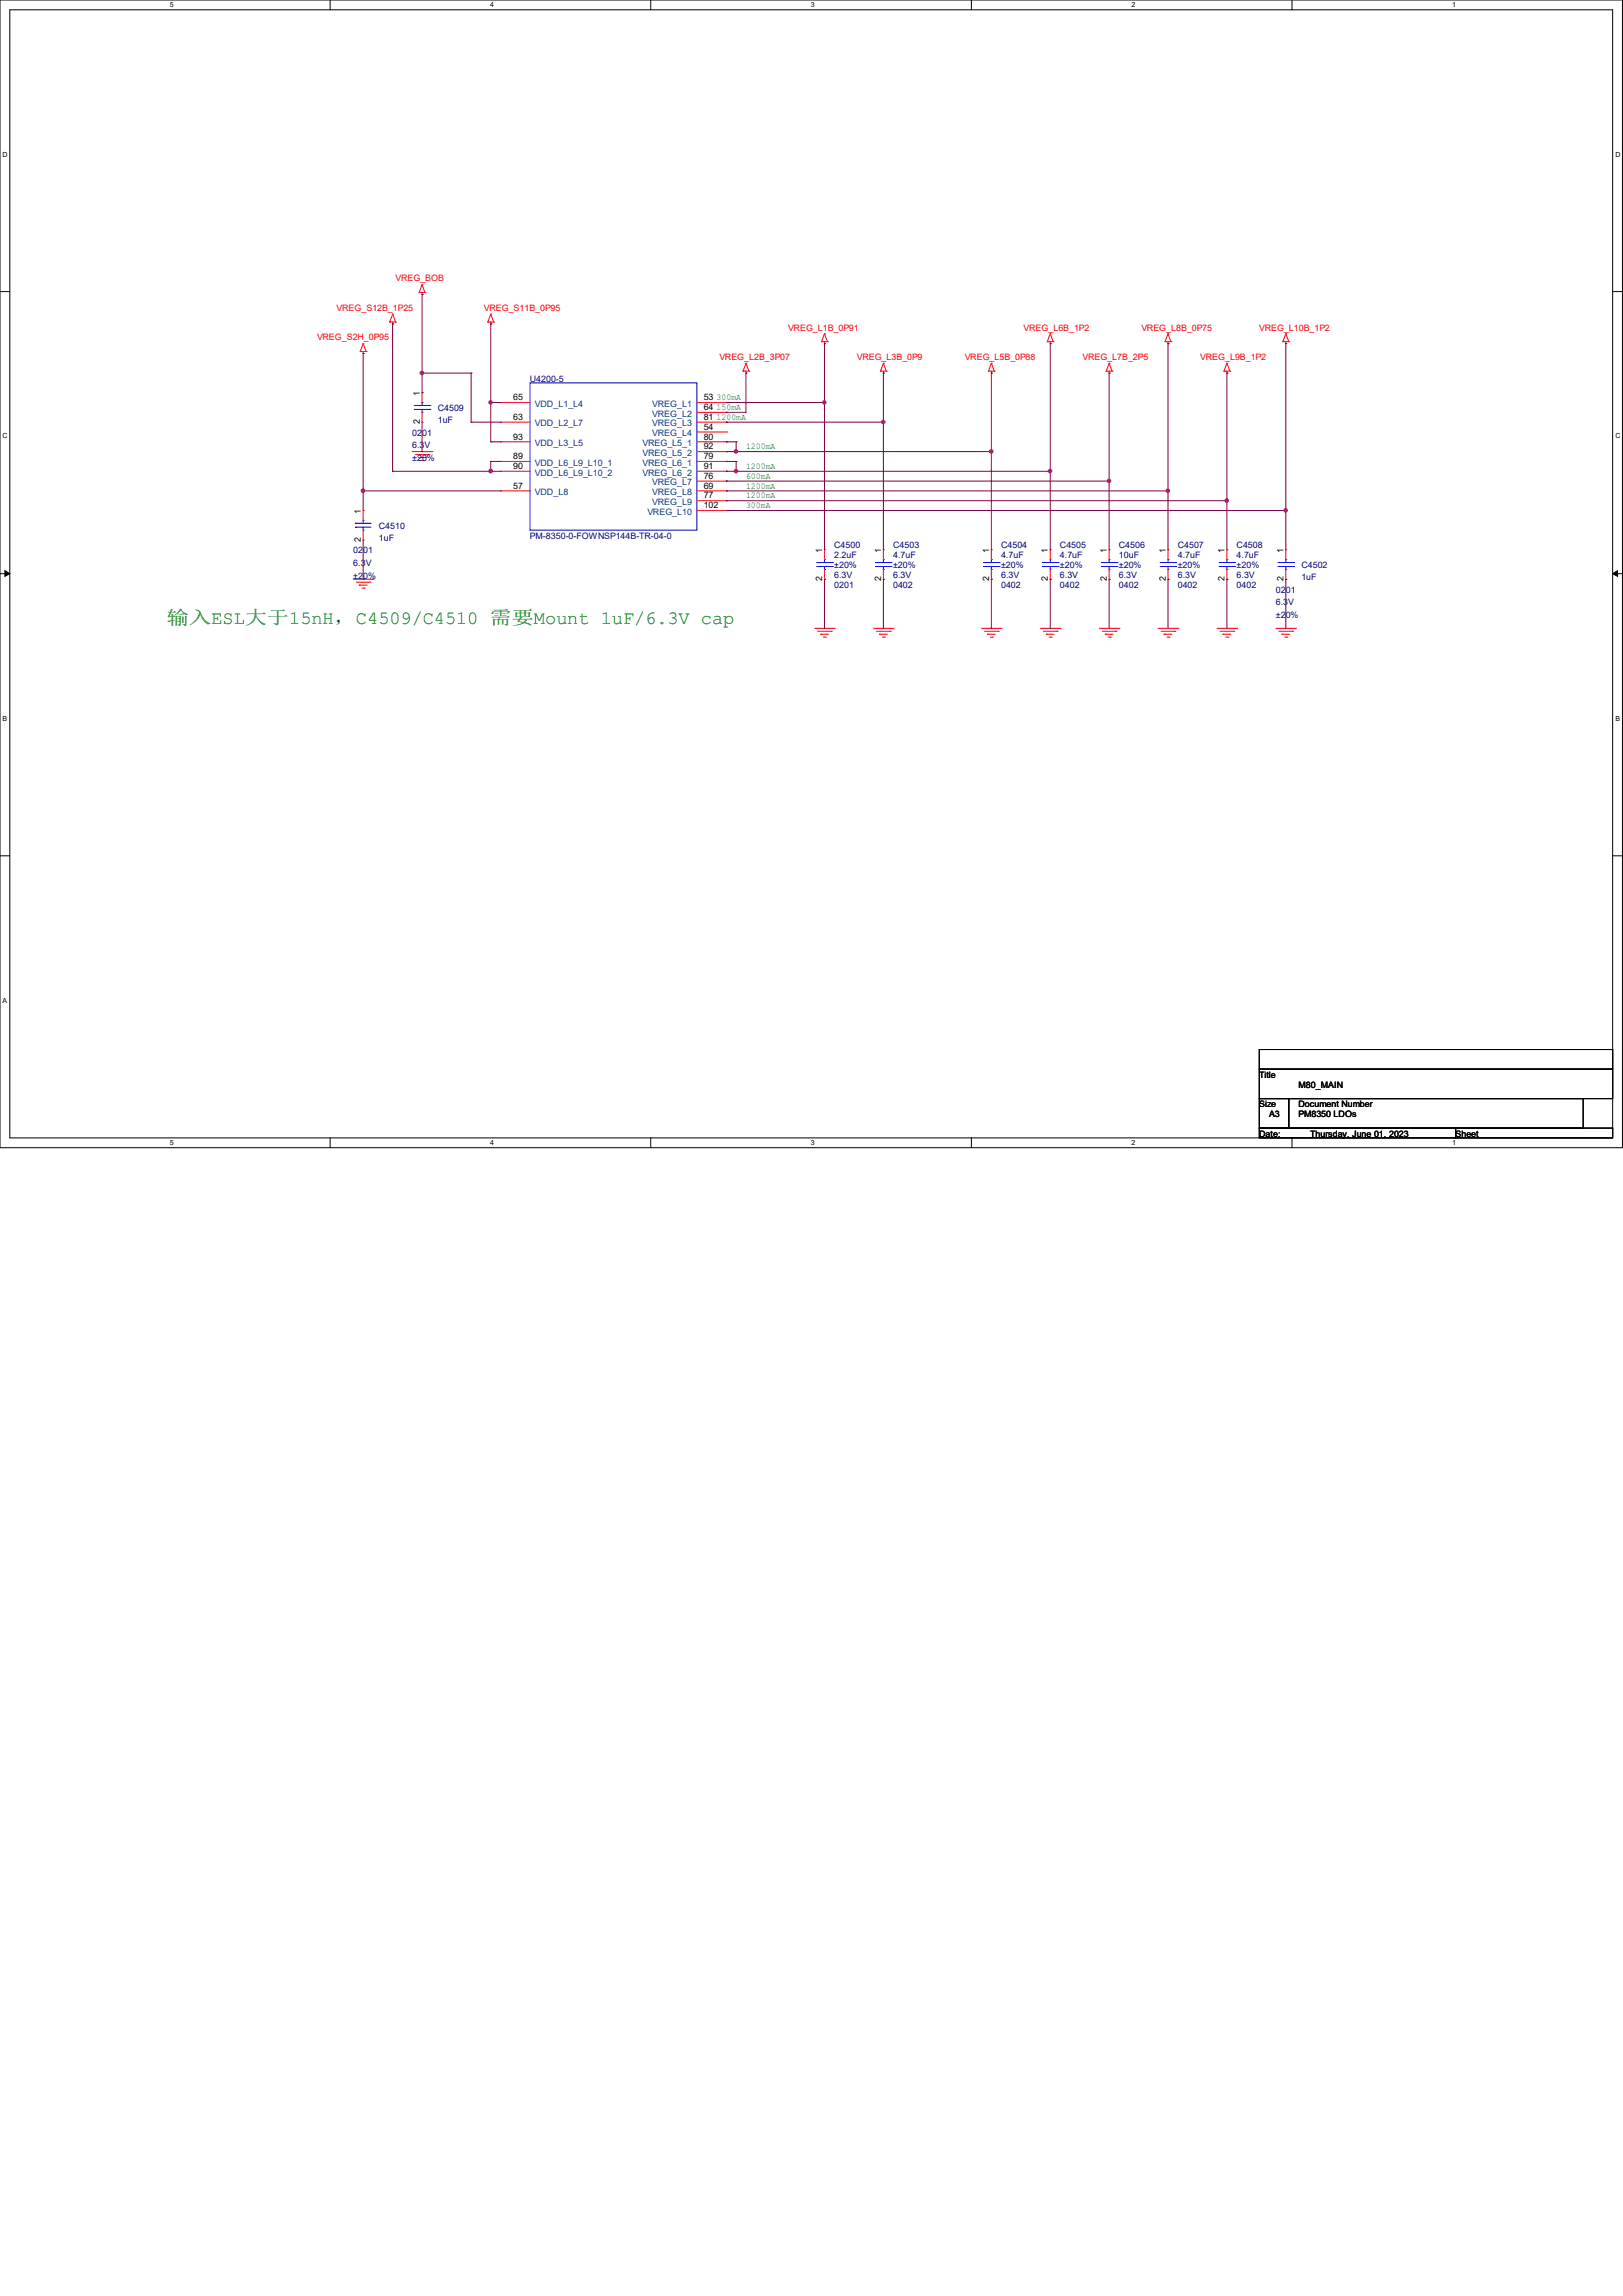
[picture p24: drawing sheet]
<svg xmlns="http://www.w3.org/2000/svg" width="210mm" height="297mm" viewBox="0 0 210 297" stroke-linecap="round" stroke-linejoin="round" font-family="sans-serif">
<defs><g id="words">
<text font-size="2.4" fill="#008000" x="21.6" y="80.7">输入ESL大于15nH，C4509/C4510 需要Mount 1uF/6.3V cap</text>
<g font-size="1.1" fill="#f00">
<text x="43.6" y="40.2">VREG_S12B_1P25</text>
<text x="51.2" y="36.4">VREG_BOB</text>
<text x="62.6" y="40.2">VREG_S11B_0P95</text>
<text x="41" y="44">VREG_S2H_0P95</text>
<text x="93.1" y="46.6">VREG_L2B_3P07</text>
<text x="102" y="42.8">VREG_L1B_0P91</text>
<text x="110.9" y="46.6">VREG_L3B_0P9</text>
<text x="124.8" y="46.6">VREG_L5B_0P88</text>
<text x="132.4" y="42.8">VREG_L6B_1P2</text>
<text x="140.1" y="46.6">VREG_L7B_2P5</text>
<text x="147.7" y="42.8">VREG_L8B_0P75</text>
<text x="155.3" y="46.6">VREG_L9B_1P2</text>
<text x="162.9" y="42.8">VREG_L10B_1P2</text>
</g>
<g font-size="1.1">
<text x="54.3" y="51.2" transform="rotate(-90 54.3 51.2)">1</text>
<text x="66.4" y="51.8">65</text>
<text x="91.1" y="51.8">53</text>
<text x="91.1" y="53">64</text>
<text x="54.3" y="54.9" transform="rotate(-90 54.3 54.9)">2</text>
<text x="66.4" y="54.3">63</text>
<text x="66.4" y="56.9">93</text>
<text x="66.4" y="59.4">89</text>
<text x="91.1" y="54.3">81</text>
<text x="91.1" y="55.6">54</text>
<text x="91.1" y="56.9">80</text>
<text x="91.1" y="58.1">92</text>
<text x="91.1" y="59.4">79</text>
<text x="66.4" y="60.7">90</text>
<text x="66.4" y="63.2">57</text>
<text x="91.1" y="60.7">91</text>
<text x="91.1" y="61.9">76</text>
<text x="91.1" y="63.2">69</text>
<text x="91.1" y="64.5">77</text>
<text x="91.1" y="65.7">102</text>
<text x="46.7" y="70.1" transform="rotate(-90 46.7 70.1)">2</text>
<text x="46.7" y="66.4" transform="rotate(-90 46.7 66.4)">1</text>
<text x="106.4" y="71.5" transform="rotate(-90 106.4 71.5)">1</text>
<text x="114" y="71.5" transform="rotate(-90 114 71.5)">1</text>
<text x="128" y="71.5" transform="rotate(-90 128 71.5)">1</text>
<text x="135.6" y="71.5" transform="rotate(-90 135.6 71.5)">1</text>
<text x="143.2" y="71.5" transform="rotate(-90 143.2 71.5)">1</text>
<text x="150.8" y="71.5" transform="rotate(-90 150.8 71.5)">1</text>
<text x="158.5" y="71.5" transform="rotate(-90 158.5 71.5)">1</text>
<text x="166.1" y="71.5" transform="rotate(-90 166.1 71.5)">1</text>
<text x="106.4" y="75.2" transform="rotate(-90 106.4 75.2)">2</text>
<text x="114" y="75.2" transform="rotate(-90 114 75.2)">2</text>
<text x="128" y="75.2" transform="rotate(-90 128 75.2)">2</text>
<text x="135.6" y="75.2" transform="rotate(-90 135.6 75.2)">2</text>
<text x="143.2" y="75.2" transform="rotate(-90 143.2 75.2)">2</text>
<text x="150.8" y="75.2" transform="rotate(-90 150.8 75.2)">2</text>
<text x="158.5" y="75.2" transform="rotate(-90 158.5 75.2)">2</text>
<text x="166.1" y="75.2" transform="rotate(-90 166.1 75.2)">2</text>
<text x="162.9" y="139.4">Title</text>
<text x="162.9" y="143.2">Size</text>
<text x="168" y="143.2">Document Number</text>
<text x="168" y="140.7">M80_MAIN</text>
<text x="162.9" y="147">Date:</text>
<text x="164.2" y="144.5">A3</text>
<text x="168" y="144.5">PM8350 LDOs</text>
<text x="169.5" y="147">Thursday, June 01, 2023</text>
<text x="188.3" y="147">Sheet</text>
</g>
<g font-size="1.1" fill="#000080">
<text x="56.6" y="53.2">C4509</text>
<text x="68.6" y="49.4">U4200-5</text>
<text x="53.3" y="56.3">0201</text>
<text x="53.3" y="58">6.3V</text>
<text x="53.3" y="59.6">±20%</text>
<text x="56.6" y="54.7">1uF</text>
<text x="45.7" y="71.6">0201</text>
<text x="49" y="68.4">C4510</text>
<text x="49" y="69.9">1uF</text>
<text x="68.6" y="69.7">PM-8350-0-FOWNSP144B-TR-04-0</text>
<text x="107.9" y="71">C4500</text>
<text x="115.6" y="71">C4503</text>
<text x="129.5" y="71">C4504</text>
<text x="137.1" y="71">C4505</text>
<text x="144.8" y="71">C4506</text>
<text x="152.4" y="71">C4507</text>
<text x="160" y="71">C4508</text>
<text x="45.7" y="73.2">6.3V</text>
<text x="45.7" y="74.9">±20%</text>
<text x="107.9" y="72.2">2.2uF</text>
<text x="107.9" y="76">0201</text>
<text x="107.9" y="74.8">6.3V</text>
<text x="107.9" y="73.5">±20%</text>
<text x="115.6" y="72.2">4.7uF</text>
<text x="115.6" y="76">0402</text>
<text x="115.6" y="74.8">6.3V</text>
<text x="115.6" y="73.5">±20%</text>
<text x="129.5" y="72.2">4.7uF</text>
<text x="129.5" y="76">0402</text>
<text x="129.5" y="74.8">6.3V</text>
<text x="129.5" y="73.5">±20%</text>
<text x="137.1" y="72.2">4.7uF</text>
<text x="137.1" y="76">0402</text>
<text x="137.1" y="74.8">6.3V</text>
<text x="137.1" y="73.5">±20%</text>
<text x="144.8" y="72.2">10uF</text>
<text x="144.8" y="76">0402</text>
<text x="144.8" y="74.8">6.3V</text>
<text x="144.8" y="73.5">±20%</text>
<text x="152.4" y="72.2">4.7uF</text>
<text x="152.4" y="76">0402</text>
<text x="152.4" y="74.8">6.3V</text>
<text x="152.4" y="73.5">±20%</text>
<text x="160" y="72.2">4.7uF</text>
<text x="160" y="76">0402</text>
<text x="160" y="74.8">6.3V</text>
<text x="160" y="73.5">±20%</text>
<text x="165.1" y="76.7">0201</text>
<text x="168.4" y="73.5">C4502</text>
<text x="168.4" y="75">1uF</text>
<text x="165.1" y="78.3">6.3V</text>
<text x="165.1" y="80">±20%</text>
</g>
<g font-size="1.1" fill="#004080">
<text x="69.2" y="52.6">VDD_L1_L4</text>
<text x="84.4" y="52.6">VREG_L1</text>
<text x="84.4" y="53.9">VREG_L2</text>
<text x="69.2" y="55.2">VDD_L2_L7</text>
<text x="69.2" y="57.7">VDD_L3_L5</text>
<text x="83.1" y="57.7">VREG_L5_1</text>
<text x="83.1" y="59">VREG_L5_2</text>
<text x="84.4" y="55.2">VREG_L3</text>
<text x="84.4" y="56.4">VREG_L4</text>
<text x="69.2" y="60.2">VDD_L6_L9_L10_1</text>
<text x="69.2" y="61.5">VDD_L6_L9_L10_2</text>
<text x="69.2" y="64.1">VDD_L8</text>
<text x="83.1" y="60.2">VREG_L6_1</text>
<text x="83.1" y="61.5">VREG_L6_2</text>
<text x="84.4" y="62.8">VREG_L7</text>
<text x="84.4" y="64.1">VREG_L8</text>
<text x="84.4" y="65.3">VREG_L9</text>
<text x="83.8" y="66.6">VREG_L10</text>
</g>
<g font-size="1.1" fill="#008000">
<text x="92.7" y="51.8">300mA</text>
<text x="92.7" y="53">150mA</text>
<text x="92.7" y="54.3">1200mA</text>
<text x="96.5" y="58.1">1200mA</text>
<text x="96.5" y="60.7">1200mA</text>
<text x="96.5" y="61.9">600mA</text>
<text x="96.5" y="63.2">1200mA</text>
<text x="96.5" y="64.5">1200mA</text>
<text x="96.5" y="65.7">300mA</text>
</g>
<g font-size=".9">
<text x="22" y=".9">5</text>
<text x="63.4" y=".9">4</text>
<text x="104.9" y=".9">3</text>
<text x="146.4" y=".9">2</text>
<text x="187.9" y=".9">1</text>
<text x=".3" y="20.3">D</text>
<text x="209" y="20.3">D</text>
<text x=".3" y="56.7">C</text>
<text x="209" y="56.7">C</text>
<text x=".3" y="93.2">B</text>
<text x="209" y="93.2">B</text>
<text x=".3" y="129.7">A</text>
<text x="22" y="148.1">5</text>
<text x="63.4" y="148.1">4</text>
<text x="104.9" y="148.1">3</text>
<text x="146.4" y="148.1">2</text>
<text x="187.9" y="148.1">1</text>
</g>
</g></defs>
<path d="M0 0h209.9v148.5h-209.9zM1.3 1.3h207.4v145.9h-207.4z" fill="none" stroke="#000" stroke-width=".13"/>
<g fill="#fff">
<path d="M22 .1h.5v1h-.5z"/>
<path d="M22 147.3h.5v1h-.5z"/>
</g>
<path d="M42.7 0v1.3M42.7 147.2v1.3" fill="none" stroke="#000" stroke-width=".13"/>
<g fill="#fff">
<path d="M63.4 .1h.5v1h-.5z"/>
<path d="M63.4 147.3h.5v1h-.5z"/>
</g>
<path d="M84.2 0v1.3M84.2 147.2v1.3" fill="none" stroke="#000" stroke-width=".13"/>
<g fill="#fff">
<path d="M104.9 .1h.5v1h-.5z"/>
<path d="M104.9 147.3h.5v1h-.5z"/>
</g>
<path d="M125.7 0v1.3M125.7 147.2v1.3" fill="none" stroke="#000" stroke-width=".13"/>
<g fill="#fff">
<path d="M146.4 .1h.5v1h-.5z"/>
<path d="M146.4 147.3h.5v1h-.5z"/>
</g>
<path d="M167.2 0v1.3M167.2 147.2v1.3" fill="none" stroke="#000" stroke-width=".13"/>
<g fill="#fff">
<path d="M187.9 .1h.5v1h-.5z"/>
<path d="M187.9 147.3h.5v1h-.5z"/>
<path d="M.3 19.5h.7v1h-.7z"/>
<path d="M209 19.5h.6v1h-.6z"/>
<path d="M.3 55.9h.7v1h-.7z"/>
<path d="M209 55.9h.6v1h-.6z"/>
</g>
<path d="M0 37.7h1.3M208.7 37.7h1.2" fill="none" stroke="#000" stroke-width=".13"/>
<g fill="#fff">
<path d="M.3 92.4h.6v1h-.6z"/>
<path d="M209 92.4h.6v1h-.6z"/>
</g>
<path d="M0 74.2h1.3M208.7 74.2h1.2" fill="none" stroke="#000" stroke-width=".13"/>
<path d="M.6 73.8l.7 .4-.7 .3zM208.7 74.2l.6-.4v.7z" fill="#000" stroke="#000" stroke-width=".13"/>
<path d="M.3 128.9h.6v1h-.6z" fill="#fff"/>
<path d="M0 110.7h1.3M208.7 110.7h1.2M162.9 135.8h45.8v2.5h-45.8zM162.9 138.3h45.8v3.8h-45.8zM162.9 142.1h3.9v3.8h-3.9zM162.9 145.9h25.4v1.3h-25.4zM166.8 142.1h38.1v3.8h-38.1zM188.3 145.9h20.4v1.3h-20.4z" fill="none" stroke="#000" stroke-width=".13"/>
<g fill="none" stroke="#f00" stroke-width=".13">
<path d="M54.2 37.8h.1M54.2 37.8h.8M54.6 38.1h.1M54.6 36.8h.1M54.6 37.8v.3M54.6 36.8l.4 1M54.6 36.8l-.4 1M55 37.8h.1M46.6 45.5h.1M46.6 45.5h.8M47 45.7h.1M47 44.4h.1"/>
<path d="M47 45.5v.2M47 44.4l.4 1.1M47 44.4l-.4 1.1M47.4 45.5h.1M50.4 41.7h.1M50.4 41.7h.8M50.8 41.9h.1M50.8 40.6h.1M50.8 41.7v.2M50.8 40.6l.4 1.1M50.8 40.6l-.4 1.1M51.2 41.7h.1"/>
<path d="M53.3 58.4h2.6M53.7 58.8h1.8M54.1 59.2h.1M54.1 59.2h1M54.5 59.6h.2M54.6 50.8h.1M54.6 54.6h.1M54.6 50.8v1.3M54.6 53.3v1.3M54.7 59.6h.1M55.5 58.8h.1M55.9 58.4h.1"/>
<path d="M63.1 41.7h.1M63.1 41.7h.8M63.5 41.9h.1M63.5 40.6h.1M63.5 41.7v.2M63.5 40.6l.4 1.1M63.5 40.6l-.4 1.1M63.9 41.7h.1M64.8 52.1h.1M64.8 54.6h.1M64.8 57.1h.1M64.8 59.7h.1"/>
<path d="M64.8 52.1h3.8M64.8 54.6h3.8M64.8 57.1h3.8M64.8 59.7h3.8M90.2 58.4h3.8M90.2 52.1h3.8M90.2 54.6h3.8M90.2 57.1h3.8M90.2 59.7h3.8M90.2 53.3h3.8M90.2 55.9h3.8M94 52.1h.1"/>
<path d="M94 53.3h.1M94 54.6h.1M94 55.9h.1M94 57.1h.1M94 58.4h.1M94 59.7h.1M96.1 48h.1M96.1 48h.8M96.5 48.3h.1M96.5 47h.1M96.5 48v.3M96.5 47l.4 1"/>
<path d="M96.5 47l-.4 1M96.9 48h.1M106.3 44.2h.1M106.3 44.2h.8M106.7 44.4h.1M106.7 43.2h.1M106.7 44.2v.2M106.7 43.2l.4 1M106.7 43.2l-.4 1M107.1 44.2h.1M113.9 48h.1M113.9 48h.8"/>
<path d="M114.3 48.3h.1M114.3 47h.1M114.3 48v.3M114.3 47l.4 1M114.3 47l-.4 1M114.7 48h.1M127.9 48h.1M127.9 48h.8M128.3 48.3h.1M128.3 47h.1M128.3 48v.3M128.3 47l.4 1"/>
<path d="M128.3 47l-.4 1M128.7 48h.1M135.5 44.2h.1M135.5 44.2h.8M135.9 44.4h.1M135.9 43.2h.1M135.9 44.2v.2M135.9 43.2l.4 1M135.9 43.2l-.4 1M136.3 44.2h.1M143.1 48h.1M143.1 48h.8"/>
<path d="M143.5 48.3h.1M143.5 47h.1M143.5 48v.3M143.5 47l.4 1M143.5 47l-.4 1M143.9 48h.1M150.7 44.2h.1M150.7 44.2h.8M151.1 44.4h.1M151.1 43.2h.1M151.1 44.2v.2M151.1 43.2l.4 1"/>
<path d="M151.1 43.2l-.4 1M151.5 44.2h.1M158.4 48h.1M158.4 48h.7M158.7 48.3h.1M158.7 47h.1M158.7 48v.3M158.7 47l.4 1M158.7 47l-.3 1M159.1 48h.1M166 44.2h.1M166 44.2h.8"/>
<path d="M166.4 44.4h.1M166.4 43.2h.1M166.4 44.2v.2M166.4 43.2l.4 1M166.4 43.2l-.4 1M166.8 44.2h.1M45.7 74.9h2.6M46.1 75.3h1.8M46.5 75.7h.1M46.5 75.7h1M46.9 76.1h.2M47 66h.1"/>
<path d="M47 69.8h.1M47 66v1.3M47 68.6v1.2M47.1 76.1h.1M47.9 75.3h.1M48.3 74.9h.1M64.8 61h.1M64.8 63.5h.1M64.8 61h3.8M64.8 63.5h3.8M90.2 61h3.8M90.2 63.5h3.8"/>
<path d="M90.2 62.2h3.8M90.2 64.8h3.8M90.2 66h3.8M94 61h.1M94 62.2h.1M94 63.5h.1M94 64.8h.1M94 66h.1M106.7 71.1h.1M106.7 74.9h.1M106.7 71.1v1.3M106.7 73.7v1.2"/>
<path d="M114.3 71.1h.1M114.3 74.9h.1M114.3 71.1v1.3M114.3 73.7v1.2M128.3 71.1h.1M128.3 74.9h.1M128.3 71.1v1.3M128.3 73.7v1.2M135.9 71.1h.1M135.9 74.9h.1M135.9 71.1v1.3M135.9 73.7v1.2"/>
<path d="M143.5 71.1h.1M143.5 74.9h.1M143.5 71.1v1.3M143.5 73.7v1.2M151.1 71.1h.1M151.1 74.9h.1M151.1 71.1v1.3M151.1 73.7v1.2M158.7 71.1h.1M158.7 74.9h.1M158.7 71.1v1.3M158.7 73.7v1.2"/>
<path d="M166.4 71.1h.1M166.4 74.9h.1M166.4 71.1v1.3M166.4 73.7v1.2M105.4 81.3h2.5M105.8 81.7h1.8M106.2 82h.1M106.2 82h1M106.6 82.4h.2M106.8 82.4h.1M107.6 81.7h.1M107.9 81.3h.1"/>
<path d="M113 81.3h2.6M113.4 81.7h1.8M113.8 82h.1M113.8 82h1M114.2 82.4h.2M114.4 82.4h.1M115.2 81.7h.1M115.6 81.3h.1M127 81.3h2.5M127.4 81.7h1.8M127.8 82h.1M127.8 82h1"/>
<path d="M128.1 82.4h.3M128.4 82.4h.1M129.2 81.7h.1M129.5 81.3h.1M134.6 81.3h2.6M135 81.7h1.8M135.4 82h.1M135.4 82h1M135.8 82.4h.2M136 82.4h.1M136.8 81.7h.1M137.2 81.3h.1"/>
<path d="M142.2 81.3h2.6M142.6 81.7h1.8M143 82h.1M143 82h1M143.4 82.4h.2M143.6 82.4h.1M144.4 81.7h.1M144.8 81.3h.1M149.9 81.3h2.5M150.2 81.7h1.8M150.6 82h.1M150.6 82h1"/>
<path d="M151 82.4h.3M151.3 82.4h.1M152 81.7h.1M152.4 81.3h.1M157.5 81.3h2.5M157.9 81.7h1.7M158.2 82h.1M158.2 82h1.1M158.6 82.4h.3M158.9 82.4h.1M159.6 81.7h.1M160 81.3h.1"/>
<path d="M165.1 81.3h2.5M165.5 81.7h1.8M165.9 82h.1M165.9 82h1M166.2 82.4h.3M166.5 82.4h.1M167.3 81.7h.1M167.6 81.3h.1"/>
</g>
<g fill="none" stroke="#00f" stroke-width=".13">
<path d="M53.6 52.5h2M53.6 53h2M54.6 52.1h.1M54.6 53.3h.1M54.6 52.1v.4M54.6 53v.3M55.6 52.5h.1M55.6 53h.1M68.6 49.5h21.6v19.1h-21.6zM46 67.7h.1M46 68.2h.1M46 67.7h2"/>
<path d="M46 68.2h2M47 67.3h.1M47 68.6h.1M47 67.3v.4M47 68.2v.4M105.7 72.8h2M105.7 73.3h2M106.7 72.4h.1M106.7 73.7h.1M106.7 72.4v.4M106.7 73.3v.4M107.7 72.8h.1"/>
<path d="M107.7 73.3h.1M113.3 72.8h2M113.3 73.3h2M114.3 72.4h.1M114.3 73.7h.1M114.3 72.4v.4M114.3 73.3v.4M115.3 72.8h.1M115.3 73.3h.1M127.3 72.8h2M127.3 73.3h2M128.3 72.4h.1"/>
<path d="M128.3 73.7h.1M128.3 72.4v.4M128.3 73.3v.4M129.3 72.8h.1M129.3 73.3h.1M134.9 72.8h2M134.9 73.3h2M135.9 72.4h.1M135.9 73.7h.1M135.9 72.4v.4M135.9 73.3v.4M136.9 72.8h.1"/>
<path d="M136.9 73.3h.1M142.5 72.8h2M142.5 73.3h2M143.5 72.4h.1M143.5 73.7h.1M143.5 72.4v.4M143.5 73.3v.4M144.5 72.8h.1M144.5 73.3h.1M150.1 72.8h2M150.1 73.3h2M151.1 72.4h.1"/>
<path d="M151.1 73.7h.1M151.1 72.4v.4M151.1 73.3v.4M152.1 72.8h.1M152.1 73.3h.1M157.7 72.8h2.1M157.7 73.3h2.1M158.7 72.4h.1M158.7 73.7h.1M158.7 72.4v.4M158.7 73.3v.4M159.8 72.8h.1"/>
<path d="M159.8 73.3h.1M165.4 72.8h2M165.4 73.3h2M166.4 72.4h.1M166.4 73.7h.1M166.4 72.4v.4M166.4 73.3v.4M167.4 72.8h.1M167.4 73.3h.1"/>
</g>
<g fill="none" stroke="#800040" stroke-width=".13">
<path d="M54.6 38.1h.1M54.6 38.1v12.7M47 45.7h.1M47 45.7v20.3M50.8 41.9h.1M50.8 41.9v19.1M54.6 48.3h.1M54.6 50.8h.1M54.6 58.4h.1M54.6 54.6v3.8M54.6 48.3h6.4M61 48.3h.1"/>
<path d="M61 54.6h.1M61 54.6h3.8M61 48.3v6.3M63.5 41.9h.1M63.5 59.7h.1M63.5 52.1h.1M63.5 57.1h.1M63.5 41.9v15.2M63.5 59.7v1.3M63.5 59.7h1.3M63.5 52.1h1.3M63.5 57.1h1.3"/>
<path d="M94 52.1h.1M94 53.3h.1M94 54.6h.1M94 58.4h.1M94 57.1h.1M94 59.7h.1M94 59.7h1.2M94 52.1h12.7M94 54.6h20.3M94 58.4h34.3M94 57.1h1.2M95.2 57.1h.1"/>
<path d="M95.2 58.4h.1M95.2 59.7h.1M95.2 57.1v1.3M95.2 59.7v1.3M96.5 48.3h.1M96.5 48.3v5h-2.5M106.7 52.1h.1M106.7 44.4h.1M106.7 44.4v26.7M114.3 54.6h.1M114.3 48.3h.1M114.3 48.3v22.8"/>
<path d="M128.3 58.4h.1M128.3 48.3h.1M128.3 48.3v22.8M135.9 44.4h.1M135.9 44.4v26.7M143.5 48.3h.1M143.5 48.3v22.8M151.1 44.4h.1M151.1 44.4v26.7M158.7 48.3h.1M158.7 48.3v22.8M166.4 44.4h.1"/>
<path d="M166.4 44.4v26.7M47 63.5h.1M47 74.9h.1M47 63.5h17.8M47 69.8v5.1M50.8 61h.1M50.8 61h14M63.5 61h.1M94 61h.1M94 62.2h.1M94 63.5h.1M94 64.8h.1"/>
<path d="M94 66h.1M94 61h41.9M94 63.5h57.1M94 62.2h49.5M94 64.8h64.7M94 66h72.4M95.2 61h.1M106.7 74.9h.1M106.7 74.9v6.4M114.3 74.9h.1M114.3 74.9v6.4M128.3 74.9h.1"/>
<path d="M128.3 74.9v6.4M135.9 61h.1M135.9 74.9h.1M135.9 74.9v6.4M143.5 62.2h.1M143.5 74.9h.1M143.5 74.9v6.4M151.1 63.5h.1M151.1 74.9h.1M151.1 74.9v6.4M158.7 64.8h.1M158.7 74.9h.1"/>
<path d="M158.7 74.9v6.4M166.4 66h.1M166.4 74.9h.1M166.4 74.9v6.4"/>
</g>
<g fill="#f0f" stroke="#f0f" stroke-width=".13">
<circle cx="54.6" cy="48.2" r=".23"/>
<circle cx="63.5" cy="60.9" r=".23"/>
<circle cx="47" cy="63.5" r=".23"/>
<circle cx="106.7" cy="52" r=".23"/>
<circle cx="114.3" cy="54.6" r=".23"/>
<circle cx="143.5" cy="62.2" r=".23"/>
<circle cx="151.1" cy="63.5" r=".23"/>
<circle cx="158.7" cy="64.7" r=".23"/>
<circle cx="166.3" cy="66" r=".23"/>
<circle cx="128.2" cy="58.4" r=".23"/>
<circle cx="95.2" cy="58.4" r=".23"/>
<circle cx="135.9" cy="60.9" r=".23"/>
<circle cx="95.2" cy="60.9" r=".23"/>
<circle cx="63.5" cy="52" r=".23"/>
</g>
<use href="#words"/>
</svg>
